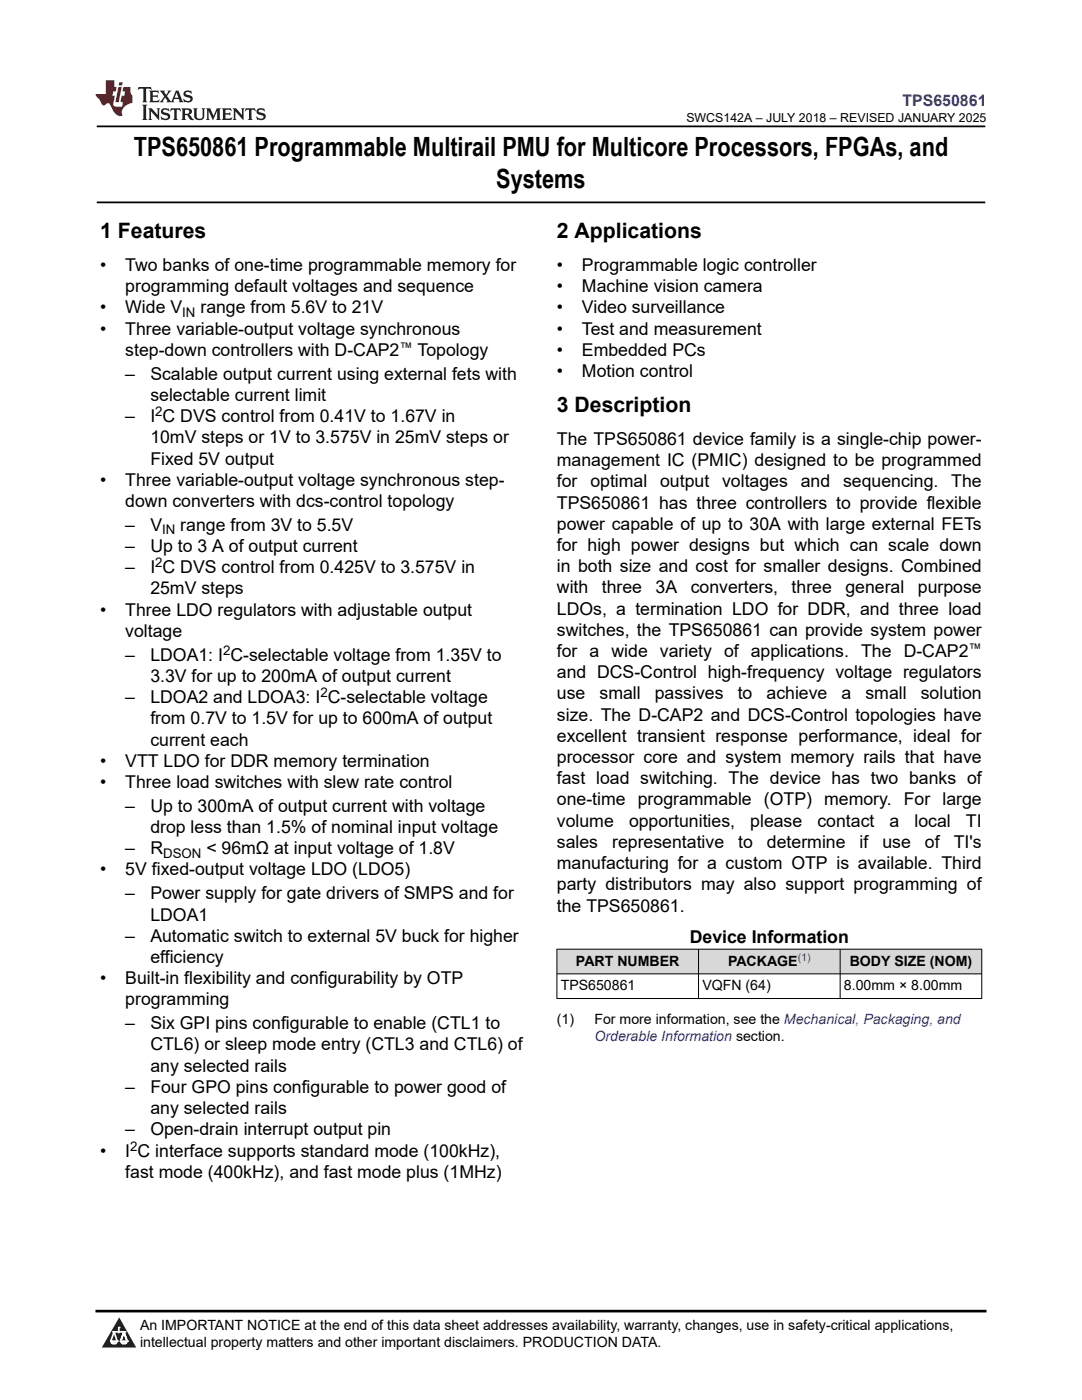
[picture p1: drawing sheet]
<svg xmlns="http://www.w3.org/2000/svg" width="216mm" height="279mm" viewBox="0 0 216 279" stroke-linecap="round" stroke-linejoin="round" font-family="sans-serif">
<defs><g id="words">
<g font-size="5.3">
<text x="26.7" y="31.2">TPS650861 Programmable Multirail PMU for Multicore Processors, FPGAs, and</text>
<text x="99" y="37.5">Systems</text>
</g>
<g font-size="4.2">
<text x="20" y="47.5">1 Features</text>
<text x="111.1" y="47.5">2 Applications</text>
<text x="111.1" y="82.2">3 Description</text>
</g>
<g font-size="3.5">
<text x="20" y="54.1">•</text>
<text x="25" y="54.1">Two banks of one-time programmable memory for</text>
<text x="25" y="58.3">programming default voltages and sequence</text>
<text x="111.1" y="54.1">•</text>
<text x="111.1" y="58.3">•</text>
<text x="116.1" y="54.1">Programmable logic controller</text>
<text x="116.1" y="58.3">Machine vision camera</text>
<text x="20" y="62.5">•</text>
<text x="25" y="62.5">Wide V</text>
<text x="40" y="62.5">range from 5.6V to 21V</text>
<text x="111.1" y="62.5">•</text>
<text x="116.1" y="62.5">Video surveillance</text>
<text x="20" y="66.8">•</text>
<text x="25" y="66.8">Three variable-output voltage synchronous</text>
<text x="25" y="71">step-down controllers with D-CAP2</text>
<text x="83.3" y="71">Topology</text>
<text x="111.1" y="66.8">•</text>
<text x="111.1" y="71">•</text>
<text x="116.1" y="66.8">Test and measurement</text>
<text x="116.1" y="71">Embedded PCs</text>
<text x="25" y="75.8">–</text>
<text x="30" y="75.8">Scalable output current using external fets with</text>
<text x="111.1" y="75.2">•</text>
<text x="116.1" y="75.2">Motion control</text>
<text x="30" y="80">selectable current limit</text>
<text x="25" y="84.2">–</text>
<text x="30" y="84.2">I C DVS control from 0.41V to 1.67V in</text>
<text x="30" y="88.5">10mV steps or 1V to 3.575V in 25mV steps or</text>
<text x="111.1" y="88.8">The TPS650861 device family is a single-chip power-</text>
<text x="30" y="92.7">Fixed 5V output</text>
<text x="111.1" y="93">management IC (PMIC) designed to be programmed</text>
<text x="20" y="96.9">•</text>
<text x="25" y="96.9">Three variable-output voltage synchronous step-</text>
<text x="25" y="101.2">down converters with dcs-control topology</text>
<text x="111.1" y="101.5">TPS650861 has three controllers to provide flexible</text>
<text x="111.1" y="97.3">for</text>
<text x="117.8" y="97.3">optimal</text>
<text x="131.7" y="97.3">output</text>
<text x="144.1" y="97.3">voltages</text>
<text x="159.8" y="97.3">and</text>
<text x="168.2" y="97.3">sequencing.</text>
<text x="189.8" y="97.3">The</text>
<text x="25" y="105.9">–</text>
<text x="30" y="105.9">V</text>
<text x="36" y="105.9">range from 3V to 5.5V</text>
<text x="111.1" y="105.7">power capable of up to 30A with large external FETs</text>
<text x="25" y="110.2">–</text>
<text x="30" y="110.2">Up to 3 A of output current</text>
<text x="111.1" y="110">for high power designs but which can scale down</text>
<text x="25" y="114.4">–</text>
<text x="30" y="118.6">25mV steps</text>
<text x="30" y="114.4">I C DVS control from 0.425V to 3.575V in</text>
<text x="111.1" y="118.4">with</text>
<text x="111.1" y="114.2">in both size and cost for smaller designs. Combined</text>
<text x="120.1" y="118.4">three</text>
<text x="130.8" y="118.4">3A</text>
<text x="137.8" y="118.4">converters,</text>
<text x="158" y="118.4">three</text>
<text x="168.7" y="118.4">general</text>
<text x="183.2" y="118.4">purpose</text>
<text x="20" y="122.9">•</text>
<text x="25" y="122.9">Three LDO regulators with adjustable output</text>
<text x="111.1" y="122.7">LDOs, a termination LDO for DDR, and three load</text>
<text x="25" y="127.1">voltage</text>
<text x="25" y="131.9">–</text>
<text x="30" y="131.9">LDOA1: I C-selectable voltage from 1.35V to</text>
<text x="111.1" y="131.1">for a wide variety of applications. The D-CAP2</text>
<text x="111.1" y="126.9">switches, the TPS650861 can provide system power</text>
<text x="30" y="136.1">3.3V for up to 200mA of output current</text>
<text x="111.1" y="135.4">and DCS-Control high-frequency voltage regulators</text>
<text x="25" y="140.3">–</text>
<text x="30" y="140.3">LDOA2 and LDOA3: I C-selectable voltage</text>
<text x="111.1" y="139.6">use</text>
<text x="111.1" y="143.8">size. The D-CAP2 and DCS-Control topologies have</text>
<text x="119.6" y="139.6">small</text>
<text x="130.7" y="139.6">passives</text>
<text x="147.2" y="139.6">to</text>
<text x="153" y="139.6">achieve</text>
<text x="167.9" y="139.6">a</text>
<text x="172.7" y="139.6">small</text>
<text x="183.7" y="139.6">solution</text>
<text x="30" y="144.6">from 0.7V to 1.5V for up to 600mA of output</text>
<text x="30" y="148.8">current each</text>
<text x="111.1" y="148.1">excellent transient response performance, ideal for</text>
<text x="20" y="153">•</text>
<text x="25" y="153">VTT LDO for DDR memory termination</text>
<text x="111.1" y="152.3">processor core and system memory rails that have</text>
<text x="20" y="157.3">•</text>
<text x="25" y="157.3">Three load switches with slew rate control</text>
<text x="111.1" y="160.8">one-time programmable (OTP) memory. For large</text>
<text x="111.1" y="156.5">fast load switching. The device has two banks of</text>
<text x="25" y="162">–</text>
<text x="30" y="162">Up to 300mA of output current with voltage</text>
<text x="30" y="166.3">drop less than 1.5% of nominal input voltage</text>
<text x="111.1" y="165">volume</text>
<text x="125.5" y="165">opportunities,</text>
<text x="149.7" y="165">please</text>
<text x="163.1" y="165">contact</text>
<text x="177.5" y="165">a</text>
<text x="182.5" y="165">local</text>
<text x="192.7" y="165">TI</text>
<text x="25" y="170.5">–</text>
<text x="30" y="170.5">R</text>
<text x="41.2" y="170.5">&lt; 96mΩ at input voltage of 1.8V</text>
<text x="111.1" y="169.2">sales</text>
<text x="111.1" y="173.5">manufacturing for a custom OTP is available. Third</text>
<text x="122.2" y="169.2">representative</text>
<text x="147.3" y="169.2">to</text>
<text x="153" y="169.2">determine</text>
<text x="171.5" y="169.2">if</text>
<text x="176.1" y="169.2">use</text>
<text x="184.6" y="169.2">of</text>
<text x="190.3" y="169.2">TI's</text>
<text x="20" y="174.7">•</text>
<text x="25" y="174.7">5V fixed-output voltage LDO (LDO5)</text>
<text x="25" y="179.5">–</text>
<text x="30" y="179.5">Power supply for gate drivers of SMPS and for</text>
<text x="111.1" y="177.7">party distributors may also support programming of</text>
<text x="30" y="183.7">LDOA1</text>
<text x="111.1" y="181.9">the TPS650861.</text>
<text x="25" y="188">–</text>
<text x="30" y="188">Automatic switch to external 5V buck for higher</text>
<text x="137.6" y="188.3">Device Information</text>
<text x="20" y="196.4">•</text>
<text x="25" y="196.4">Built-in flexibility and configurability by OTP</text>
<text x="30" y="192.2">efficiency</text>
<text x="25" y="200.7">programming</text>
<text x="25" y="205.4">–</text>
<text x="30" y="205.4">Six GPI pins configurable to enable (CTL1 to</text>
<text x="30" y="209.6">CTL6) or sleep mode entry (CTL3 and CTL6) of</text>
<text x="30" y="213.9">any selected rails</text>
<text x="25" y="218.1">–</text>
<text x="30" y="218.1">Four GPO pins configurable to power good of</text>
<text x="25" y="226.6">–</text>
<text x="30" y="222.3">any selected rails</text>
<text x="30" y="226.6">Open-drain interrupt output pin</text>
<text x="20" y="230.8">•</text>
<text x="25" y="230.8">I C interface supports standard mode (100kHz),</text>
<text x="25" y="235">fast mode (400kHz), and fast mode plus (1MHz)</text>
</g>
<text font-size="3.2" fill="#00f" x="180.1" y="21.1">TPS650861</text>
<g font-size="2.8">
<text x="111.9" y="197.6">TPS650861</text>
<text x="114.9" y="192.7">PART NUMBER</text>
<text x="140.2" y="197.6">VQFN (64)</text>
<text x="145.3" y="192.7">PACKAGE</text>
<text x="168.4" y="197.6">8.00mm × 8.00mm</text>
<text x="169.5" y="192.7">BODY SIZE (NOM)</text>
<text x="111.1" y="204.4">(1)</text>
<text x="118.6" y="204.4">For more information, see the Mechanical, Packaging, and</text>
<text x="27.9" y="265.5">An IMPORTANT NOTICE at the end of this data sheet addresses availability, warranty, changes, use in safety-critical applications,</text>
<text x="27.9" y="268.9">intellectual property matters and other important disclaimers. PRODUCTION DATA.</text>
</g>
<text font-size="2.8" fill="#00f" x="118.6" y="207.8">Orderable Information section.</text>
<g font-size="2.6">
<text x="36.4" y="63.2">IN</text>
<text x="79.7" y="70.2">™</text>
<text x="31" y="83.1">2</text>
<text x="32.4" y="106.6">IN</text>
<text x="31" y="113.2">2</text>
<text x="44.5" y="130.7">2</text>
<text x="193.3" y="130.3">™</text>
<text x="63.9" y="139.2">2</text>
<text x="32.5" y="171.2">DSON</text>
<text x="26" y="229.6">2</text>
</g>
<text font-size="2.5" x="137" y="24.3">SWCS142A – JULY 2018 – REVISED JANUARY 2025</text>
<text font-size="2.1" fill="#00f" x="159.2" y="191.8">(1)</text>
</g></defs>
<path d="M19.3 25.2h177.3M19.3 40.4h177.3" fill="none" stroke="#000" stroke-width=".35"/>
<g fill="#d8d8d8">
<path d="M111.1 189.4h84.8v5h-84.8z" fill-rule="evenodd"/>
<path d="M111.2 189.5h28.1v4.8h-28.1z" fill-rule="evenodd"/>
<path d="M139.4 189.5h28.2v4.8h-28.2z" fill-rule="evenodd"/>
<path d="M167.7 189.5h28.1v4.8h-28.1z" fill-rule="evenodd"/>
</g>
<path d="M111.1 189.4h84.9M111.1 194.4h84.9M111.1 199.3h84.9M111.1 189.4v9.9M139.4 189.4v9.9M167.6 189.4v9.9M195.9 189.4v9.9" fill="none" stroke="#000" stroke-width=".2"/>
<path d="M0 0h215.9v23.8h-215.9z" fill-rule="evenodd" fill="#fff"/>
<path d="M27.7 17.4l-.2 .6 .5-.3h.6v.2v2.1l-.2 .4h1l-.2-.4v-2.1v-.2h.5l.5 .3-.1-.6zM29.8 18.1l.2 .4v1.5l-.2 .4h1.9l.1-.6a1.08 1.08 0 0 1-1.3 .2v-.7h.6l.4 .2v-.6l-.4 .2h-.6v-.6l.2-.1a1 1 0 0 1 1 .2l-.1-.5zM31.8 18.1l1 1.1-1 1.2h.9l-.2-.2 .4-.7 .5 .7-.2 .2h1.6l-.2-.2 .1-.4h1l.1 .4-.1 .2h.9l-.2-.3-.8-2h-.5l-1 2.2-.8-1.1 .9-1.1h-.8l.2 .2-.5 .7-.3-.7 .1-.2zM35.2 18.5l.4 1h-.8zM36.8 18.2a.65 .65 0 0 0-.2 .8 .65 .65 0 0 0 .6 .4l.7 .2 .1 .2a.79 .79 0 0 1-.7 .4 .79 .79 0 0 1-.7-.5l.1 .7 .2-.1a.93 .93 0 0 0 1.1 .1 .93 .93 0 0 0 .4-1 1.46 1.46 0 0 0-1.2-.6l-.1-.3a1.09 1.09 0 0 1 1.2 .2l-.2-.6-.1 .1-.6-.2zM28.4 20.9l.2 .4v2.3l-.2 .3h1l-.2-.3v-2.3l.2-.4zM29.6 21.6l.2 .4v1.6l-.2 .3h.8l-.3-.3v-1.4l1.7 1.8v-2l.2-.4h-.8l.2 .2 .1 1.1-1.2-1.3zM32.3 21.8a.65 .65 0 0 0-.2 .7 .65 .65 0 0 0 .7 .4l.6 .2 .1 .2a.79 .79 0 0 1-.7 .4 .79 .79 0 0 1-.7-.5l.1 .7 .2-.1a.93 .93 0 0 0 1.1 .1 .93 .93 0 0 0 .4-.9 1.46 1.46 0 0 0-1.2-.6l-.1-.4a1.09 1.09 0 0 1 1.2 .2l-.2-.6-.1 .1-.6-.1zM34.1 21.6l-.1 .7a.63 .63 0 0 1 .7-.4l.1 1.7-.3 .3h1l-.2-.3v-1.7a.66 .66 0 0 1 .8 .4l-.1-.7zM36.2 21.6l.2 .4v1.6l-.2 .3h.9l-.2-.2v-.7h.5l.1 .2a.79 .79 0 0 0 1.2 .6l-1-.9a.61 .61 0 0 0 .6-.6 .61 .61 0 0 0-.5-.6zM36.9 21.9h.2a.47 .47 0 0 1 .5 .1 .47 .47 0 0 1 .1 .5l-.2 .2h-.6zM38.5 21.6l.2 .2a2.27 2.27 0 0 0 .4 2 1.04 1.04 0 0 0 1.7-.7v-1.3l.2-.2h-.8l.2 .4v1.1a.6 .6 0 0 1-.6 .6 .6 .6 0 0 1-.6-.6v-1.1l.3-.4zM41.1 21.6l.2 .4v1.6l-.2 .3h.7l-.2-.3v-1.5l.9 1.9 .8-1.9v1.5l-.2 .3h1l-.3-.3v-1.6l.3-.4h-.8l-.7 1.5-.7-1.5zM44.3 21.6l.2 .4v1.6l-.2 .3h1.9l.1-.5a1.09 1.09 0 0 1-1.3 .1v-.6h.6l.4 .1v-.6l-.4 .2h-.6v-.6l.2-.1a1.01 1.01 0 0 1 1 .3l-.1-.6zM46.4 21.6l.3 .4v1.6l-.3 .3h.8l-.2-.3v-1.4l1.6 1.8v-2l.2-.4h-.7l.2 .2v1.1l-1.2-1.3zM49 21.6l-.1 .7a.63 .63 0 0 1 .8-.4v1.7l-.3 .3h1l-.2-.3v-1.7a.66 .66 0 0 1 .8 .4l-.1-.7zM51.4 21.8a.65 .65 0 0 0-.2 .7 .65 .65 0 0 0 .6 .4l.6 .2 .2 .2a.79 .79 0 0 1-.8 .4 .79 .79 0 0 1-.6-.5l.1 .7 .2-.1a.93 .93 0 0 0 1 .1 .93 .93 0 0 0 .5-.9 1.46 1.46 0 0 0-1.3-.6l-.1-.4a1.09 1.09 0 0 1 1.3 .2l-.2-.6-.2 .1-.5-.1z" fill="#231f20"/>
<path d="M21.1 16v2.8h-2.1l.1 .3 .9 1a.95 .95 0 0 0 .9 .9 .59 .59 0 0 1 .6-.4 .59 .59 0 0 1 .5 .4l.4 .8a1.59 1.59 0 0 0 2.1 1.3 1.61 1.61 0 0 1 1-2.2l1-.4-.1-1.5a1.59 1.59 0 0 1-.4-1.6h-1.4l-.2 .9h.5l-.1 .8h-.5l-.2 1v.2l.4 .1-.2 .9h-.6a.73 .73 0 0 1-1.1-.7l.3-1.5h-.5l.2-.8h.5l.2-.9h-.5v-1.4zM23.6 17.4l-.6 3h.7l.6-3zM23.8 16.4l-.1 .7h.7l.1-.7z" fill="#ed1c24"/>
<path d="M0 261.4h215.9v18h-215.9z" fill-rule="evenodd" fill="#fff"/>
<path d="M23.8 262.9l3.4 6h-6.9z" fill="#231f20"/>
<path d="M22.1 267.7h1.3l-.4 .5h-.3a.55 .55 0 0 1-.6-.5z" fill-rule="evenodd" fill="#fff"/>
<path d="M22.1 267.7h1.3l-.4 .5h-.3a.55 .55 0 0 1-.6-.5z" fill="none" stroke="#231f20" stroke-width=".34"/>
<path d="M22.1 267.7h1.3l-.4 .5h-.5zM23.7 265.9h.1M23.7 264.9v1z" fill="none" stroke="#fff" stroke-width=".34"/>
<circle cx="23.7" cy="264.9" r=".17" fill="#fff"/>
<path d="M22.6 265.8h.1M22.6 265.8h2.3z" fill="none" stroke="#fff" stroke-width=".34"/>
<circle cx="24.9" cy="265.8" r=".17" fill="#fff"/>
<path d="M24 267.7h.1" fill="none" stroke="#fff" stroke-width=".34"/>
<path d="M24.7 265.8l-.7 1.9z" fill="#fff"/>
<path d="M24.7 265.8l-.7 1.9z" fill="none" stroke="#fff" stroke-width=".34"/>
<path d="M24.7 265.8l.7 1.9z" fill="#fff"/>
<path d="M24.7 265.8l.7 1.9zM25.3 267.7h.1" fill="none" stroke="#fff" stroke-width=".34"/>
<circle cx="22.1" cy="267.7" r=".17" fill="#fff"/>
<path d="M22.8 265.8l-.7 1.9zM22.8 265.8l.6 1.9z" fill="none" stroke="#fff" stroke-width=".34"/>
<circle cx="23.4" cy="267.7" r=".17" fill="#fff"/>
<path d="M24.1 267.7h1.3a.65 .65 0 0 1-.6 .5 .65 .65 0 0 1-.7-.5z" fill-rule="evenodd" fill="#fff"/>
<path d="M24.1 267.7h1.3a.65 .65 0 0 1-.6 .5 .65 .65 0 0 1-.7-.5z" fill="none" stroke="#231f20" stroke-width=".34"/>
<path d="M24 267.7h.1M24.1 267.7h1.3l-.4 .5h-.5z" fill="none" stroke="#fff" stroke-width=".34"/>
<circle cx="25.4" cy="267.7" r=".17" fill="#fff"/>
<path d="M19 261.7h177.8" fill="none" stroke="#000" stroke-width=".53"/>
<use href="#words"/>
</svg>
